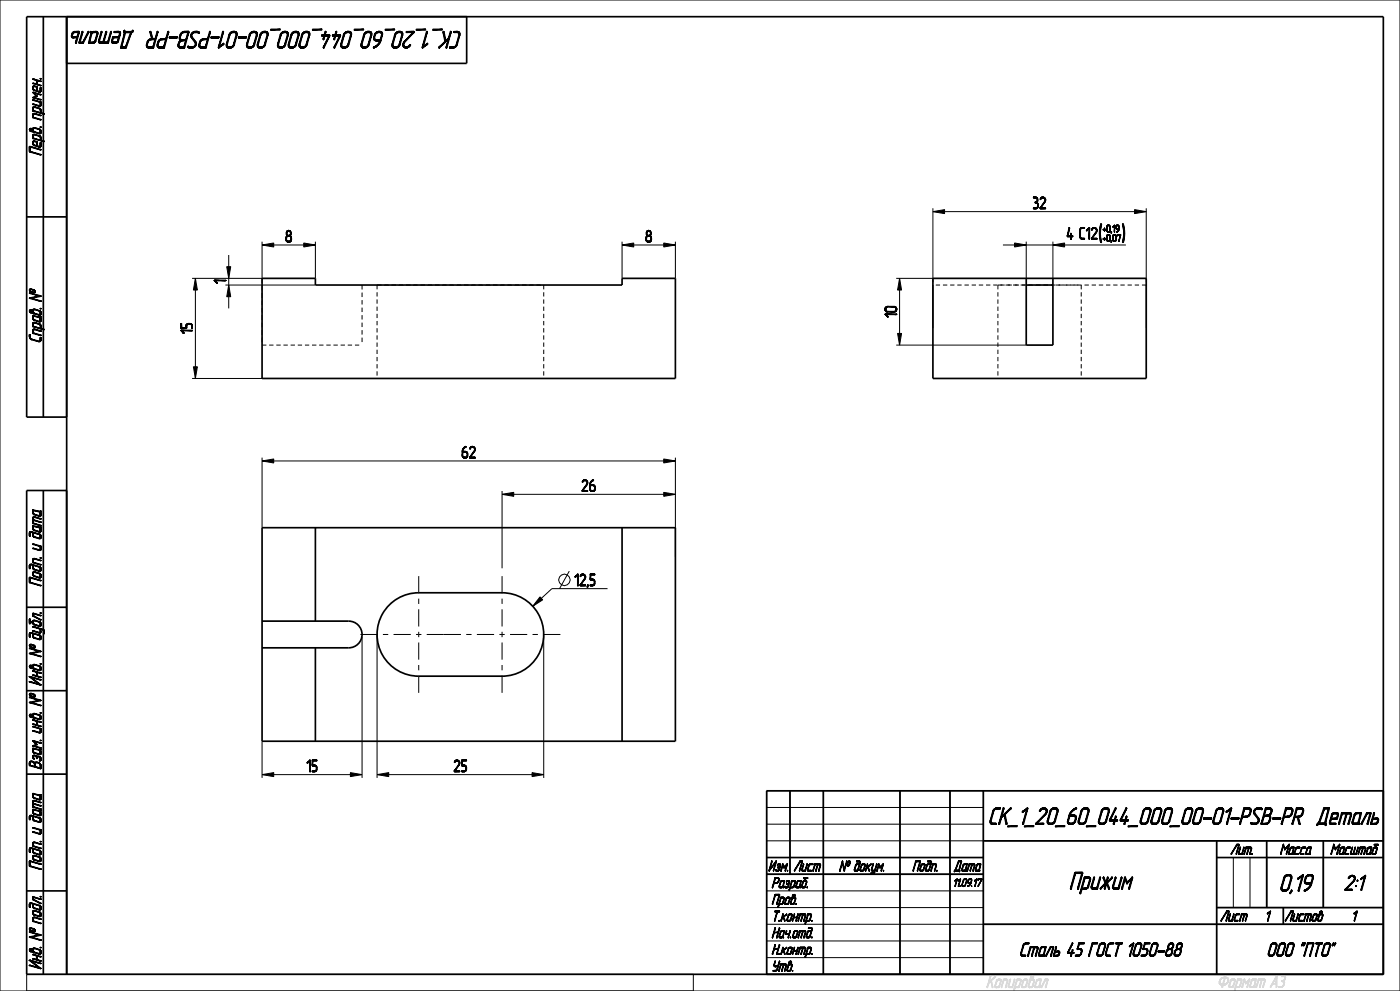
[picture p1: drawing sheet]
<svg xmlns="http://www.w3.org/2000/svg" width="420mm" height="297mm" viewBox="0 0 420 297" stroke-linecap="round" stroke-linejoin="round" font-family="sans-serif">
<defs><g id="words">
<g font-size="7.6">
<text x="138.6" y="9.4" transform="rotate(-180 138.6 9.4)">СК_1_20_60_044_000_00-01-PSB-PR Деталь</text>
<text x="296.4" y="247.1">СК_1_20_60_044_000_00-01-PSB-PR Деталь</text>
<text x="320.7" y="266.4">Прижим</text>
<text x="383.7" y="267.1">0,19</text>
</g>
<g font-size="7.2">
<text x="329.4" y="72.4">(</text>
<text x="336.4" y="72.4">)</text>
</g>
<text font-size="6.8" x="403.1" y="266.8">2:1</text>
<g font-size="6.1">
<text x="305.7" y="286.6">Сталь 45 ГОСТ 1050-88</text>
<text x="380" y="286.6">ООО &quot;ПТО&quot;</text>
</g>
<g font-size="5.3">
<text x="12.3" y="46.8" transform="rotate(-90 12.3 46.8)">Перв. примен.</text>
<text x="12.3" y="102.9" transform="rotate(-90 12.3 102.9)">Справ. №</text>
<text x="12.3" y="175.9" transform="rotate(-90 12.3 175.9)">Подп. и дата</text>
<text x="12.3" y="205.6" transform="rotate(-90 12.3 205.6)">Инв. № дубл.</text>
<text x="12.3" y="230.7" transform="rotate(-90 12.3 230.7)">Взам. инв. №</text>
<text x="12.3" y="260.9" transform="rotate(-90 12.3 260.9)">Подп. и дата</text>
<text x="12.3" y="290.6" transform="rotate(-90 12.3 290.6)">Инв. № подл.</text>
</g>
<g font-size="5.3" fill="#d9d9d9">
<text x="295.8" y="296">Копировал</text>
<text x="365" y="295.9">Формат A3</text>
</g>
<g font-size="5.1">
<text x="309.7" y="62.5">32</text>
<text x="319.9" y="71.7">4 C12</text>
<text x="85.5" y="72.5">8</text>
<text x="193.5" y="72.5">8</text>
<text x="67.7" y="85.2" transform="rotate(-90 67.7 85.2)">1</text>
<text x="269" y="95.3" transform="rotate(-90 269 95.3)">10</text>
<text x="57.7" y="100.2" transform="rotate(-90 57.7 100.2)">15</text>
<text x="138.4" y="137.3">62</text>
<text x="174.4" y="147.3">26</text>
<text x="172.2" y="175.5">12,5</text>
<text x="91.9" y="231.3">15</text>
<text x="136" y="231.3">25</text>
</g>
<g font-size="4.5">
<text x="369.1" y="256.1">Лит.</text>
<text x="383.9" y="256.1">Масса</text>
<text x="399" y="256.1">Масштаб</text>
<text x="230.4" y="261.1">Изм.</text>
<text x="238" y="261.1">Лист</text>
<text x="251.6" y="261.1">№ докум.</text>
<text x="273.6" y="261.1">Подп.</text>
<text x="286" y="261.1">Дата</text>
<text x="231.4" y="266.1">Pазраб.</text>
<text x="231.4" y="271.1">Пров.</text>
<text x="231.4" y="281.1">Нач.отд.</text>
<text x="231.4" y="276.1">Т.контр.</text>
<text x="366" y="276.1">Лист</text>
<text x="379.4" y="276.1">1</text>
<text x="385.3" y="276.1">Листов</text>
<text x="405.4" y="276.1">1</text>
<text x="231.4" y="286.1">Н.контр.</text>
<text x="231.4" y="291.1">Утв.</text>
</g>
<text font-size="3.5" x="285.8" y="265.7">11.09.17</text>
<g font-size="3.1">
<text x="330.8" y="69.6">+0,19</text>
<text x="330.8" y="72.4">+0,07</text>
</g>
</g></defs>
<g fill="none" stroke="#000" stroke-width=".51">
<path d="M13 5v120M20 5v287M140 5v14h-120M8 65h12M78.6 83.4h16v2h92v-2h16M279.9 83.4h64M307.9 85.4h8M307.9 83.4v20h8v-20M20 125h-12v-120h407v287h-407v-145h12M13 147v145M94.6 158.2v28M186.6 158.2v64"/>
<path d="M202.6 158.2h-124v64h124M8 182h12M78.6 186.2h26a4 4 0 0 1 4 4 4 4 0 0 1-4 4h-26M94.6 194.2v28M8 207h12M8 232h12M237 237v25M247 237v55M270 237v55M285 237v55M295 237v55M415 237h-185v55"/>
<path d="M230 257h65M295 252h120M365 257h50M365 252v40M380 252v20M397 252v20M8 267h12M230 262h65M295 277h120M365 272h50"/>
</g>
<g fill="#000">
<path d="M78.6 73.4l3.5-.6v1.2zM91.1 72.8l3.5 .6-3.5 .6zM186.6 73.4l3.5-.6v1.2zM199.1 72.8l3.5 .6-3.5 .6zM279.9 63.4l3.5-.6v1.2zM304.4 72.8l3.5 .6-3.5 .6zM315.9 73.4l3.5-.6v1.2zM340.4 62.8l3.5 .6-3.5 .6zM58.6 83.4l.6 3.5h-1.2zM68 79.9h1.2l-.6 3.5zM68.6 85.4l.6 3.5h-1.2zM269.9 83.4l.6 3.5h-1.2z"/>
<path d="M58 109.9h1.2l-.6 3.5zM269.3 99.9h1.2l-.6 3.5zM78.6 138.2l3.5-.6v1.2zM199.1 137.6l3.5 .6-3.5 .6zM150.6 148.2l3.5-.6v1.2zM199.1 147.6l3.5 .6-3.5 .6zM162 178.9l.8 .9-3 1.9zM78.6 232.2l3.5-.6v1.2zM105.1 231.6l3.5 .6-3.5 .6zM113.1 232.2l3.5-.6v1.2zM159.6 231.6l3.5 .6-3.5 .6z"/>
</g>
<g fill="none" stroke="#000" stroke-width=".3">
<path d="M0 0h420v297h-420zM68 79.9h1.2l-.6 3.5zM68.6 76.4v16M78.6 73.4l3.5-.6v1.2zM78.6 72.4v12.4M78.6 73.4h16M91.1 72.8l3.5 .6-3.5 .6zM94.6 72.4v11M186.6 73.4l3.5-.6v1.2zM186.6 73.4h16M186.6 72.4v11M199.1 72.8l3.5 .6-3.5 .6z"/>
<path d="M202.6 72.4v11M279.9 63.4l3.5-.6v1.2zM279.9 62.4v22.2M279.9 63.4h64M300.9 73.4h36.9M304.4 72.8l3.5 .6-3.5 .6zM307.9 72.4v11M315.9 73.4l3.5-.6v1.2zM315.9 72.4v11M340.4 62.8l3.5 .6-3.5 .6zM343.9 62.4v22.2M57.6 83.4h21"/>
<path d="M58.6 83.4l.6 3.5h-1.2zM58.6 83.4v30M67.6 85.4h27M68.6 85.4l.6 3.5h-1.2zM78.6 85.6v1.4M78.6 87.9v1.3M78.6 90.1v1.3M78.6 92.3v1.3M78.6 94.5v1.4M78.6 96.8v1.3M78.6 99v1.3M108.6 85.4v1.4"/>
<path d="M108.6 87.7v1.3M108.6 89.9v1.4M108.6 92.2v1.3M108.6 94.4v1.4M108.6 96.7v1.3M108.6 98.9v1.4M268.9 83.4h11M269.3 99.9h1.2l-.6 3.5zM269.9 83.4l.6 3.5h-1.2zM269.9 83.4v20M279.9 85.4v13M280.7 85.4h1.3"/>
<path d="M282.9 85.4h1.3M285 85.4h1.3M287.2 85.4h1.3M289.3 85.4h1.3M291.5 85.4h1.3M293.7 85.4h1.2M295.8 85.4h1.3M298 85.4h1.3M300.1 85.4h1.3M302.3 85.4h1.3M304.4 85.4h1.3M306.6 85.4h1.3"/>
<path d="M316.7 85.4h1.3M318.9 85.4h1.3M321 85.4h1.3M323.2 85.4h1.3M325.3 85.4h1.3M327.5 85.4h1.3M329.7 85.4h1.2M331.8 85.4h1.3M334 85.4h1.3M336.1 85.4h1.3M338.3 85.4h1.3M340.4 85.4h1.3"/>
<path d="M342.6 85.4h1.3v13M57.6 113.4h21M58 109.9h1.2l-.6 3.5zM78.6 101.2v1.3M78.6 103.4h1.3M80.8 103.4h1.2M82.9 103.4h1.3M85 103.4h1.3M87.2 103.4h1.3M89.3 103.4h1.3M91.5 103.4h1.3M93.6 103.4h1.3"/>
<path d="M95.8 103.4h1.2M97.9 103.4h1.3M100 103.4h1.3M102.2 103.4h1.3M104.3 103.4h1.3M106.5 103.4h1.3M108.6 101.2v1.3M268.9 103.4h39M78.6 138.2l3.5-.6v1.2zM78.6 137.2v21M78.6 138.2h124M199.1 137.6l3.5 .6-3.5 .6z"/>
<path d="M202.6 137.2v29.7M150.6 148.2l3.5-.6v1.2zM150.6 147.2v23.1M150.6 148.2h52M199.1 147.6l3.5 .6-3.5 .6zM162 178.9l.8 .9-3 1.9zM170.8 171.2l-2.9 5.2M182.2 176.4h-16.6l-5.8 5.3M108.6 190.9v42.3M113.1 190.2v43M163.1 190.2v43M78.6 232.2l3.5-.6v1.2z"/>
<path d="M78.6 222.2v11M78.6 232.2h30M105.1 231.6l3.5 .6-3.5 .6zM113.1 232.2l3.5-.6v1.2zM113.1 232.2h50M159.6 231.6l3.5 .6-3.5 .6zM230 237h185v55h-185zM237 237v25M247 237v55M270 237v55M285 237v55M295 237v55"/>
<path d="M230 242h65M230 247h65M230 252h185M230 257h65M365 257h50M365 252v40M370 257v15M375 257v15M380 252v20M397 252v20M230 262h65M230 267h65"/>
<path d="M230 272h65M230 277h185M365 272h50M8 297v-5h200v5M230 282h65M230 287h65"/>
<circle cx="169.3" cy="173.8" r="1.72"/>
</g>
<!-- layer: AXES -->
<path d="M78.6 83.4v30h124v-30M279.9 83.4v30h64v-30M202.6 158.2v64M116.8 181.3a12.5 12.5 0 0 1 8.8-3.6h25a12.5 12.5 0 0 1 12.5 12.5 12.5 12.5 0 0 1-12.5 12.5h-25a12.5 12.5 0 0 1-11.5-7.8 12.5 12.5 0 0 1 2.7-13.6z" fill="none" stroke="#000" stroke-width=".51"/>
<g fill="none" stroke="#000" stroke-width=".3">
<path d="M113.1 87.6v1.3M113.1 89.7v1.3M113.1 91.9v1.3M113.1 94v1.3M113.1 96.2v1.3M113.1 98.3v1.3M114.4 85.4h-1.3v1.3M115.3 85.4h1.3M117.5 85.4h1.3M119.6 85.4h1.3M121.8 85.4h1.3M124 85.4h1.3"/>
<path d="M126.2 85.4h1.3M128.3 85.4h1.3M130.5 85.4h1.3M132.7 85.4h1.3M134.9 85.4h1.3M137 85.4h1.3M139.2 85.4h1.3M141.4 85.4h1.3M143.6 85.4h1.3M145.7 85.4h1.3M147.9 85.4h1.3M150.1 85.4h1.3"/>
<path d="M152.2 85.4h1.4M154.4 85.4h1.3M156.6 85.4h1.3M158.8 85.4h1.3M160.9 85.4h1.3M163.1 85.4h.1M163.1 85.4v1.3M163.1 87.6v1.3M163.1 89.7v1.3M163.1 91.9v1.3M163.1 94v1.3M163.1 96.2v1.3"/>
<path d="M163.1 98.3v1.3M299.4 87.6v1.3M299.4 89.7v1.3M299.4 91.9v1.3M299.4 94v1.3M299.4 96.2v1.3M299.4 98.3v1.3M300.7 85.4h-1.3v1.3M301.6 85.4h1.4M303.9 85.4h1.4M306.2 85.4h1.4M308.5 85.4h1.3"/>
<path d="M310.7 85.4h1.4M313 85.4h1.4M315.3 85.4h1.3M317.6 85.4h1.3M319.8 85.4h1.4M322.1 85.4h1.4M324.4 85.4v1.3M324.4 87.6v1.3M324.4 89.7v1.3M324.4 91.9v1.3M324.4 94v1.3M324.4 96.2v1.3"/>
<path d="M324.4 98.3v1.3M113.1 100.5v1.3M113.1 102.7v1.2M113.1 104.8v1.3M113.1 107v1.3M113.1 109.1v1.3M113.1 111.3v1.3M113.1 113.4h.1M163.1 100.5v1.3M163.1 102.7v1.2M163.1 104.8v1.3M163.1 107v1.3"/>
<path d="M163.1 109.1v1.3M163.1 111.3v1.3M163.1 113.4h.1M299.4 100.5v1.3M299.4 102.7v1.2M299.4 104.8v1.3M299.4 107v1.3M299.4 109.1v1.3M299.4 111.3v1.3M299.4 113.4h.1M324.4 100.5v1.3M324.4 102.7v1.2"/>
<path d="M324.4 104.8v1.3M324.4 107v1.3M324.4 109.1v1.3M324.4 111.3v1.3M324.4 113.4h.1M125.6 172.7v5.1M125.6 179.4v1.6M150.6 172.7v5.1M150.6 179.4v1.6M108.1 190.2h5.2M114.9 190.2h1.6M118.1 190.2h5.1"/>
<path d="M124.8 190.2h1.6M125.6 182.6v5.2M125.6 189.4v1.5M125.6 192.5v5.2M125.6 199.3v1.6M128 190.2h10.3M139.9 190.2h1.6M143.1 190.2h5.1M149.8 190.2h1.6M150.6 182.6v5.2M150.6 189.4v1.5M150.6 192.5v5.2"/>
<path d="M150.6 199.3v1.6M153 190.2h5.2M159.8 190.2h1.6M163 190.2h5.1M125.6 202.5v5.2M150.6 202.5v5.2"/>
</g>
<use href="#words"/>
</svg>
